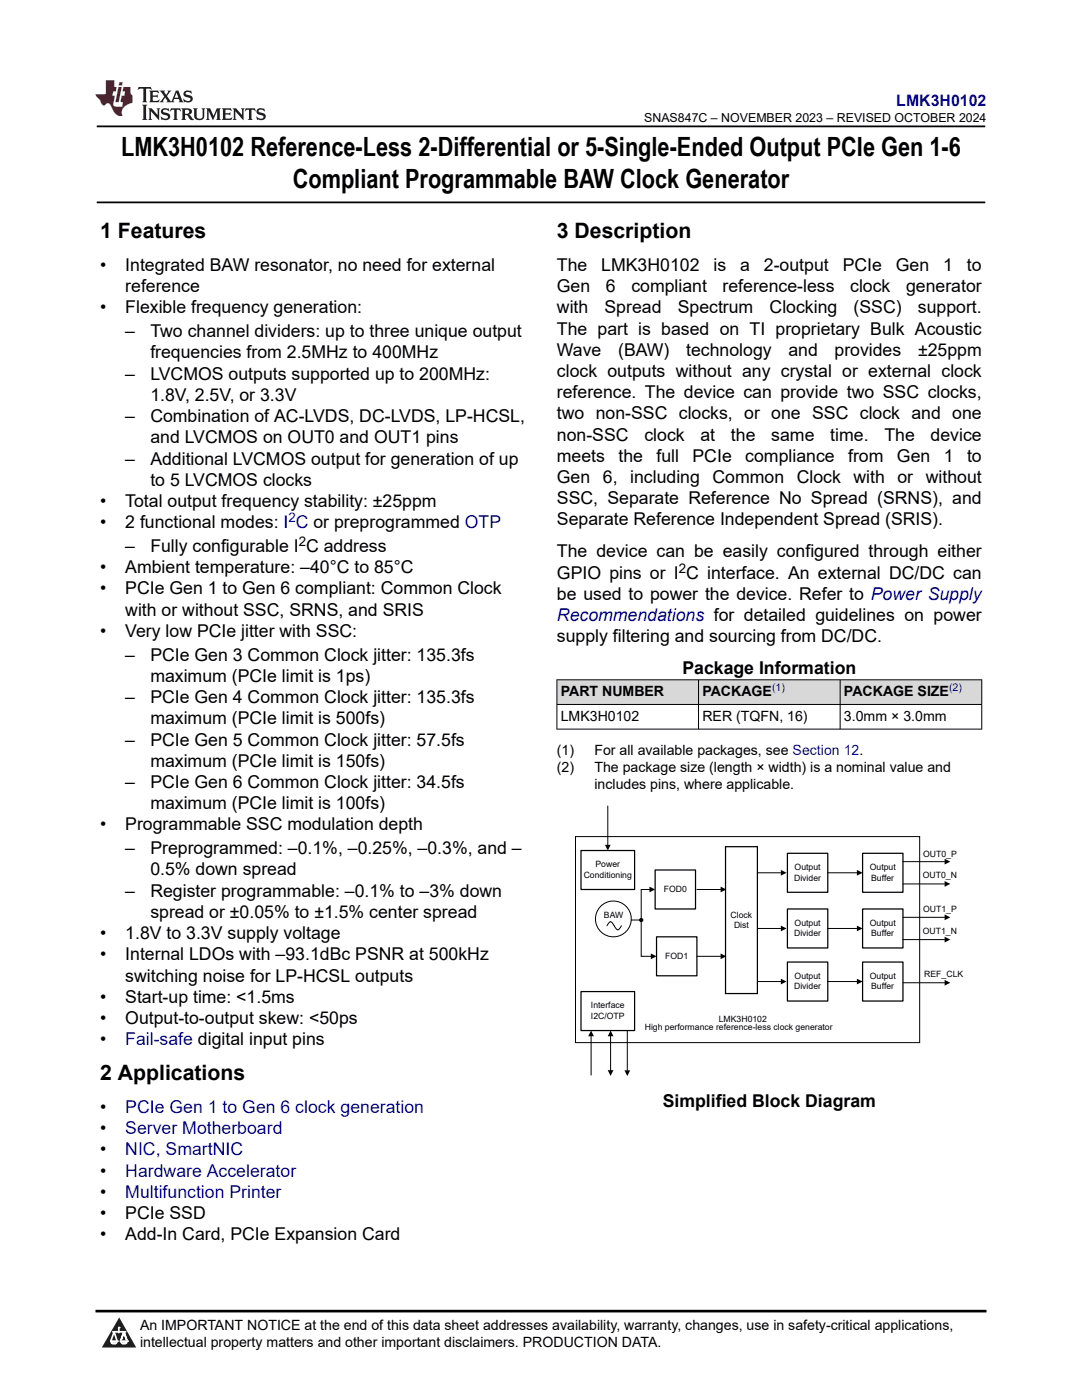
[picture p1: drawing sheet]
<svg xmlns="http://www.w3.org/2000/svg" width="216mm" height="279mm" viewBox="0 0 216 279" stroke-linecap="round" stroke-linejoin="round" font-family="sans-serif">
<defs><g id="words">
<g font-size="5.3">
<text x="24.2" y="31.2">LMK3H0102 Reference-Less 2-Differential or 5-Single-Ended Output PCIe Gen 1-6</text>
<text x="58.4" y="37.5">Compliant Programmable BAW Clock Generator</text>
</g>
<g font-size="4.2">
<text x="20" y="47.5">1 Features</text>
<text x="111.1" y="47.5">3 Description</text>
<text x="20" y="215.6">2 Applications</text>
</g>
<g font-size="3.5">
<text x="20" y="54.1">•</text>
<text x="25" y="54.1">Integrated BAW resonator, no need for external</text>
<text x="25" y="58.3">reference</text>
<text x="111.1" y="54.1">The</text>
<text x="111.1" y="58.3">Gen</text>
<text x="120" y="54.1">LMK3H0102</text>
<text x="120.9" y="58.3">6</text>
<text x="126" y="58.3">compliant</text>
<text x="142.4" y="54.1">is</text>
<text x="144.2" y="58.3">reference-less</text>
<text x="147.7" y="54.1">a</text>
<text x="152.4" y="54.1">2-output</text>
<text x="168.1" y="54.1">PCIe</text>
<text x="169.6" y="58.3">clock</text>
<text x="178.8" y="54.1">Gen</text>
<text x="180.8" y="58.3">generator</text>
<text x="188.2" y="54.1">1</text>
<text x="192.9" y="54.1">to</text>
<text x="20" y="62.5">•</text>
<text x="25" y="62.5">Flexible frequency generation:</text>
<text x="111.1" y="62.5">with</text>
<text x="120.6" y="62.5">Spread</text>
<text x="135.2" y="62.5">Spectrum</text>
<text x="153.6" y="62.5">Clocking</text>
<text x="170.3" y="62.5">(SSC)</text>
<text x="183.1" y="62.5">support.</text>
<text x="25" y="67.3">–</text>
<text x="30" y="67.3">Two channel dividers: up to three unique output</text>
<text x="30" y="71.5">frequencies from 2.5MHz to 400MHz</text>
<text x="111.1" y="71">Wave</text>
<text x="111.1" y="66.8">The part is based on TI proprietary Bulk Acoustic</text>
<text x="123.3" y="71">(BAW)</text>
<text x="136.9" y="71">technology</text>
<text x="157.3" y="71">and</text>
<text x="166.5" y="71">provides</text>
<text x="183.2" y="71">±25ppm</text>
<text x="25" y="75.8">–</text>
<text x="30" y="75.8">LVCMOS outputs supported up to 200MHz:</text>
<text x="111.1" y="75.2">clock outputs without any crystal or external clock</text>
<text x="30" y="80">1.8V, 2.5V, or 3.3V</text>
<text x="111.1" y="79.5">reference. The device can provide two SSC clocks,</text>
<text x="111.1" y="83.7">two non-SSC clocks, or one SSC clock and one</text>
<text x="25" y="84.2">–</text>
<text x="30" y="84.2">Combination of AC-LVDS, DC-LVDS, LP-HCSL,</text>
<text x="30" y="88.5">and LVCMOS on OUT0 and OUT1 pins</text>
<text x="111.1" y="87.9">non-SSC</text>
<text x="128.6" y="87.9">clock</text>
<text x="139.8" y="87.9">at</text>
<text x="145.9" y="87.9">the</text>
<text x="153.9" y="87.9">same</text>
<text x="165.7" y="87.9">time.</text>
<text x="176.5" y="87.9">The</text>
<text x="185.7" y="87.9">device</text>
<text x="25" y="92.7">–</text>
<text x="30" y="92.7">Additional LVCMOS output for generation of up</text>
<text x="111.1" y="92.2">meets</text>
<text x="123.4" y="92.2">the</text>
<text x="131" y="92.2">full</text>
<text x="138.2" y="92.2">PCIe</text>
<text x="148.7" y="92.2">compliance</text>
<text x="169.2" y="92.2">from</text>
<text x="179" y="92.2">Gen</text>
<text x="188.3" y="92.2">1</text>
<text x="193" y="92.2">to</text>
<text x="20" y="101.2">•</text>
<text x="25" y="101.2">Total output frequency stability: ±25ppm</text>
<text x="30" y="96.9">to 5 LVCMOS clocks</text>
<text x="111.1" y="96.4">Gen</text>
<text x="111.1" y="100.6">SSC, Separate Reference No Spread (SRNS), and</text>
<text x="120.3" y="96.4">6,</text>
<text x="125.7" y="96.4">including</text>
<text x="142.2" y="96.4">Common</text>
<text x="159" y="96.4">Clock</text>
<text x="170.3" y="96.4">with</text>
<text x="179.1" y="96.4">or without</text>
<text x="20" y="105.4">•</text>
<text x="25" y="105.4">2 functional modes: I C or preprogrammed OTP</text>
<text x="111.1" y="104.9">Separate Reference Independent Spread (SRIS).</text>
<text x="25" y="110.2">–</text>
<text x="30" y="110.2">Fully configurable I C address</text>
<text x="111.1" y="111.2">The device can be easily configured through either</text>
<text x="20" y="114.4">•</text>
<text x="20" y="118.6">•</text>
<text x="25" y="114.4">Ambient temperature: –40°C to 85°C</text>
<text x="25" y="118.6">PCIe Gen 1 to Gen 6 compliant: Common Clock</text>
<text x="111.1" y="115.5">GPIO pins or I C interface. An external DC/DC can</text>
<text x="111.1" y="119.7">be used to power the device. Refer to Power Supply</text>
<text x="25" y="122.9">with or without SSC, SRNS, and SRIS</text>
<text x="20" y="127.1">•</text>
<text x="25" y="127.1">Very low PCIe jitter with SSC:</text>
<text x="25" y="131.9">–</text>
<text x="30" y="131.9">PCIe Gen 3 Common Clock jitter: 135.3fs</text>
<text x="111.1" y="128.2">supply filtering and sourcing from DC/DC.</text>
<text x="30" y="136.1">maximum (PCIe limit is 1ps)</text>
<text x="136.2" y="134.5">Package Information</text>
<text x="25" y="140.3">–</text>
<text x="30" y="140.3">PCIe Gen 4 Common Clock jitter: 135.3fs</text>
<text x="25" y="148.8">–</text>
<text x="30" y="144.6">maximum (PCIe limit is 500fs)</text>
<text x="30" y="148.8">PCIe Gen 5 Common Clock jitter: 57.5fs</text>
<text x="30" y="153">maximum (PCIe limit is 150fs)</text>
<text x="25" y="157.3">–</text>
<text x="30" y="157.3">PCIe Gen 6 Common Clock jitter: 34.5fs</text>
<text x="30" y="161.5">maximum (PCIe limit is 100fs)</text>
<text x="20" y="165.7">•</text>
<text x="25" y="165.7">Programmable SSC modulation depth</text>
<text x="25" y="170.5">–</text>
<text x="30" y="170.5">Preprogrammed: –0.1%, –0.25%, –0.3%, and –</text>
<text x="25" y="179">–</text>
<text x="30" y="174.7">0.5% down spread</text>
<text x="30" y="179">Register programmable: –0.1% to –3% down</text>
<text x="30" y="183.2">spread or ±0.05% to ±1.5% center spread</text>
<text x="20" y="187.4">•</text>
<text x="20" y="191.7">•</text>
<text x="25" y="187.4">1.8V to 3.3V supply voltage</text>
<text x="25" y="191.7">Internal LDOs with –93.1dBc PSNR at 500kHz</text>
<text x="25" y="195.9">switching noise for LP-HCSL outputs</text>
<text x="20" y="200.1">•</text>
<text x="25" y="200.1">Start-up time: &lt;1.5ms</text>
<text x="20" y="204.4">•</text>
<text x="20" y="208.6">•</text>
<text x="25" y="204.4">Output-to-output skew: &lt;50ps</text>
<text x="132.2" y="220.9">Simplified Block Diagram</text>
<text x="20" y="222.1">•</text>
<text x="20" y="226.4">•</text>
<text x="20" y="230.6">•</text>
<text x="20" y="234.8">•</text>
<text x="20" y="239.1">•</text>
<text x="20" y="243.3">•</text>
<text x="25" y="243.3">PCIe SSD</text>
<text x="20" y="247.5">•</text>
<text x="25" y="247.5">Add-In Card, PCIe Expansion Card</text>
</g>
<g font-size="3.5" fill="#00f">
<text x="111.1" y="123.9">Recommendations for detailed guidelines on power</text>
<text x="25" y="208.6">Fail-safe digital input pins</text>
<text x="25" y="222.1">PCIe Gen 1 to Gen 6 clock generation</text>
<text x="25" y="226.4">Server Motherboard</text>
<text x="25" y="230.6">NIC, SmartNIC</text>
<text x="25" y="234.8">Hardware Accelerator</text>
<text x="25" y="239.1">Multifunction Printer</text>
</g>
<text font-size="3.2" fill="#00f" x="178.9" y="21.1">LMK3H0102</text>
<g font-size="2.8">
<text x="111.9" y="138.9">PART NUMBER</text>
<text x="111.9" y="143.9">LMK3H0102</text>
<text x="140.2" y="138.9">PACKAGE</text>
<text x="140.2" y="143.9">RER (TQFN, 16)</text>
<text x="168.4" y="138.9">PACKAGE SIZE</text>
<text x="168.4" y="143.9">3.0mm × 3.0mm</text>
<text x="111.1" y="150.7">(1)</text>
<text x="111.1" y="154.1">(2)</text>
<text x="118.6" y="150.7">For all available packages, see Section 12.</text>
<text x="118.6" y="154.1">The package size (length × width) is a nominal value and</text>
<text x="118.6" y="157.4">includes pins, where applicable.</text>
<text x="27.9" y="265.5">An IMPORTANT NOTICE at the end of this data sheet addresses availability, warranty, changes, use in safety-critical applications,</text>
<text x="27.9" y="268.9">intellectual property matters and other important disclaimers. PRODUCTION DATA.</text>
</g>
<text font-size="2.6" fill="#00f" x="57.6" y="104.2">2</text>
<g font-size="2.6">
<text x="59.6" y="109">2</text>
<text x="135.5" y="114.3">2</text>
</g>
<text font-size="2.5" x="128.5" y="24.3">SNAS847C – NOVEMBER 2023 – REVISED OCTOBER 2024</text>
<g font-size="2.1" fill="#00f">
<text x="154.1" y="138">(1)</text>
<text x="189.4" y="138">(2)</text>
</g>
<g font-size="1.7">
<text x="118.8" y="173.1">Power</text>
<text x="158.6" y="173.7">Output</text>
<text x="173.6" y="173.7">Output</text>
<text x="184.2" y="171">OUT0_P</text>
<text x="116.5" y="175.2">Conditioning</text>
<text x="132.4" y="178">FOD0</text>
<text x="158.5" y="175.7">Divider</text>
<text x="173.8" y="175.7">Buffer</text>
<text x="184.1" y="175.3">OUT0_N</text>
<text x="120.5" y="183.2">BAW</text>
<text x="145.8" y="183.1">Clock</text>
<text x="146.5" y="185.2">Dist</text>
<text x="158.6" y="184.8">Output</text>
<text x="173.6" y="184.8">Output</text>
<text x="184.2" y="182.1">OUT1_P</text>
<text x="132.7" y="191.4">FOD1</text>
<text x="158.5" y="186.9">Divider</text>
<text x="173.8" y="186.9">Buffer</text>
<text x="184.1" y="186.4">OUT1_N</text>
<text x="158.5" y="197.4">Divider</text>
<text x="158.6" y="195.4">Output</text>
<text x="173.6" y="195.4">Output</text>
<text x="173.8" y="197.4">Buffer</text>
<text x="184.4" y="195">REF_CLK</text>
<text x="117.9" y="201.3">Interface</text>
<text x="117.9" y="203.3">I2C/OTP</text>
<text x="143.4" y="203.9">LMK3H0102</text>
<text x="128.7" y="205.6">High performance reference-less clock generator</text>
</g>
</g></defs>
<path d="M19.3 25.2h177.3M19.3 40.4h177.3" fill="none" stroke="#000" stroke-width=".35"/>
<g fill="#d8d8d8">
<path d="M111.1 135.7h84.8v4.9h-84.8z" fill-rule="evenodd"/>
<path d="M111.2 135.7h28.1v4.8h-28.1z" fill-rule="evenodd"/>
<path d="M139.4 135.7h28.2v4.8h-28.2z" fill-rule="evenodd"/>
<path d="M167.7 135.7h28.1v4.8h-28.1z" fill-rule="evenodd"/>
</g>
<path d="M111.1 135.7h84.9M111.1 135.6v10M139.4 135.6v10M167.6 135.6v10M195.9 135.6v10M111.1 140.6h84.9M111.1 145.5h84.9" fill="none" stroke="#000" stroke-width=".2"/>
<path d="M114.8 167h68.7v41.1h-68.7z" fill-rule="evenodd" fill="#fff"/>
<path d="M114.8 167h68.7v41.1h-68.7z" fill="none" stroke="#000" stroke-width=".2"/>
<path d="M131 187h8.1v7.7h-8.1z" fill-rule="evenodd" fill="#fff"/>
<path d="M131 187h8.1v7.7h-8.1z" fill="none" stroke="#000" stroke-width=".25"/>
<circle cx="122.4" cy="183.4" r="3.6" fill="#fff"/>
<g fill="none" stroke="#000" stroke-width=".2">
<path d="M121.1 184.8l.7-.8a3.1 3.1 0 0 1 1.2 1.4l.5 .1 .5-.7"/>
<circle cx="122.4" cy="183.4" r="3.6"/>
</g>
<g fill="#fff">
<path d="M120.5 181.8h4v1.7h-4z" fill-rule="evenodd"/>
<path d="M130.7 173.6h8.1v7.8h-8.1z" fill-rule="evenodd"/>
</g>
<path d="M130.7 173.6h8.1v7.8h-8.1z" fill="none" stroke="#000" stroke-width=".25"/>
<path d="M144.8 169h6.3v29.3h-6.3z" fill-rule="evenodd" fill="#fff"/>
<path d="M144.8 169h6.3v29.3h-6.3z" fill="none" stroke="#000" stroke-width=".25"/>
<path d="M129.6 177.5h-1.7v13.4h2M139.1 177.5h4.7M126 183.6h1.9M139.1 190.9h4.7" fill="none" stroke="#000" stroke-width=".2"/>
<path d="M129.6 176.9l1.1 .6-1.1 .6zM143.8 176.9l1.1 .6-1.1 .6zM129.9 190.3l1.1 .6-1.1 .5zM143.8 190.3l1.1 .6-1.1 .5z" fill="#000"/>
<path d="M172.1 170.3h8.1v7.8h-8.1z" fill-rule="evenodd" fill="#fff"/>
<path d="M172.1 170.3h8.1v7.8h-8.1z" fill="none" stroke="#000" stroke-width=".25"/>
<path d="M151.2 174.2h4.6M180.2 172h8.3" fill="none" stroke="#000" stroke-width=".2"/>
<path d="M155.8 173.6l1.1 .6-1.1 .6zM188.5 171.4l1.1 .6-1.1 .5z" fill="#000"/>
<path d="M115.9 169.7h10.7v7.8h-10.7z" fill-rule="evenodd" fill="#fff"/>
<path d="M115.9 169.7h10.7v7.8h-10.7z" fill="none" stroke="#000" stroke-width=".25"/>
<path d="M115.9 197.9h10.7v7.8h-10.7z" fill-rule="evenodd" fill="#fff"/>
<path d="M115.9 197.9h10.7v7.8h-10.7z" fill="none" stroke="#000" stroke-width=".25"/>
<path d="M157.1 170.3h8.1v7.8h-8.1z" fill-rule="evenodd" fill="#fff"/>
<path d="M157.1 170.3h8.1v7.8h-8.1z" fill="none" stroke="#000" stroke-width=".25"/>
<path d="M121.3 160.8v7.8M165.2 174.2h5.8M180.2 176.4h8.3M117.9 206.8v7.8M121.8 206.8v6.9M125.2 205.7v7.9" fill="none" stroke="#000" stroke-width=".2"/>
<path d="M120.7 168.6h1.1l-.5 1.1zM171 173.6l1.1 .6-1.1 .6zM188.5 175.8l1.1 .6-1.1 .6zM117.9 205.7l.6 1.1h-1.1zM121.8 205.7l.6 1.1h-1.1zM121.3 213.6h1.1l-.6 1.1zM124.6 213.6h1.1l-.5 1.1z" fill="#000"/>
<path d="M172.1 181.4h8.1v7.8h-8.1z" fill-rule="evenodd" fill="#fff"/>
<path d="M172.1 181.4h8.1v7.8h-8.1z" fill="none" stroke="#000" stroke-width=".25"/>
<path d="M151.2 185.3h4.6M180.2 183.1h8.3" fill="none" stroke="#000" stroke-width=".2"/>
<path d="M155.8 184.7l1.1 .6-1.1 .6zM188.5 182.5l1.1 .6-1.1 .5z" fill="#000"/>
<path d="M157.1 181.4h8.1v7.8h-8.1z" fill-rule="evenodd" fill="#fff"/>
<path d="M157.1 181.4h8.1v7.8h-8.1z" fill="none" stroke="#000" stroke-width=".25"/>
<path d="M165.2 185.3h5.8M180.2 187.5h8.3" fill="none" stroke="#000" stroke-width=".2"/>
<path d="M171 184.7l1.1 .6-1.1 .6zM188.5 187l1.1 .5-1.1 .6z" fill="#000"/>
<path d="M172.1 192h8.1v7.8h-8.1z" fill-rule="evenodd" fill="#fff"/>
<path d="M172.1 192h8.1v7.8h-8.1z" fill="none" stroke="#000" stroke-width=".25"/>
<path d="M151.2 195.9h4.6M180.2 196.1h8.3" fill="none" stroke="#000" stroke-width=".2"/>
<path d="M155.8 195.3l1.1 .6-1.1 .6zM188.5 195.6l1.1 .5-1.1 .6z" fill="#000"/>
<path d="M157.1 192h8.1v7.8h-8.1z" fill-rule="evenodd" fill="#fff"/>
<path d="M157.1 192h8.1v7.8h-8.1z" fill="none" stroke="#000" stroke-width=".25"/>
<path d="M127.7 183.6h.2M165.2 195.9h5.8" fill="none" stroke="#000" stroke-width=".2"/>
<g fill="#000">
<path d="M171 195.3l1.1 .6-1.1 .6z"/>
<circle cx="127.9" cy="183.6" r=".43"/>
</g>
<path d="M0 0h215.9v23.8h-215.9z" fill-rule="evenodd" fill="#fff"/>
<path d="M27.7 17.4l-.2 .6 .5-.3h.6v.2v2.1l-.2 .4h1l-.2-.4v-2.1v-.2h.5l.5 .3-.1-.6zM29.8 18.1l.2 .4v1.5l-.2 .4h1.9l.1-.6a1.08 1.08 0 0 1-1.3 .2v-.7h.6l.4 .2v-.6l-.4 .2h-.6v-.6l.2-.1a1 1 0 0 1 1 .2l-.1-.5zM31.8 18.1l1 1.1-1 1.2h.9l-.2-.2 .4-.7 .5 .7-.2 .2h1.6l-.2-.2 .1-.4h1l.1 .4-.1 .2h.9l-.2-.3-.8-2h-.5l-1 2.2-.8-1.1 .9-1.1h-.8l.2 .2-.5 .7-.3-.7 .1-.2zM35.2 18.5l.4 1h-.8zM36.8 18.2a.65 .65 0 0 0-.2 .8 .65 .65 0 0 0 .6 .4l.7 .2 .1 .2a.79 .79 0 0 1-.7 .4 .79 .79 0 0 1-.7-.5l.1 .7 .2-.1a.93 .93 0 0 0 1.1 .1 .93 .93 0 0 0 .4-1 1.46 1.46 0 0 0-1.2-.6l-.1-.3a1.09 1.09 0 0 1 1.2 .2l-.2-.6-.1 .1-.6-.2zM28.4 20.9l.2 .4v2.3l-.2 .3h1l-.2-.3v-2.3l.2-.4zM29.6 21.6l.2 .4v1.6l-.2 .3h.8l-.3-.3v-1.4l1.7 1.8v-2l.2-.4h-.8l.2 .2 .1 1.1-1.2-1.3zM32.3 21.8a.65 .65 0 0 0-.2 .7 .65 .65 0 0 0 .7 .4l.6 .2 .1 .2a.79 .79 0 0 1-.7 .4 .79 .79 0 0 1-.7-.5l.1 .7 .2-.1a.93 .93 0 0 0 1.1 .1 .93 .93 0 0 0 .4-.9 1.46 1.46 0 0 0-1.2-.6l-.1-.4a1.09 1.09 0 0 1 1.2 .2l-.2-.6-.1 .1-.6-.1zM34.1 21.6l-.1 .7a.63 .63 0 0 1 .7-.4l.1 1.7-.3 .3h1l-.2-.3v-1.7a.66 .66 0 0 1 .8 .4l-.1-.7zM36.2 21.6l.2 .4v1.6l-.2 .3h.9l-.2-.2v-.7h.5l.1 .2a.79 .79 0 0 0 1.2 .6l-1-.9a.61 .61 0 0 0 .6-.6 .61 .61 0 0 0-.5-.6zM36.9 21.9h.2a.47 .47 0 0 1 .5 .1 .47 .47 0 0 1 .1 .5l-.2 .2h-.6zM38.5 21.6l.2 .2a2.27 2.27 0 0 0 .4 2 1.04 1.04 0 0 0 1.7-.7v-1.3l.2-.2h-.8l.2 .4v1.1a.6 .6 0 0 1-.6 .6 .6 .6 0 0 1-.6-.6v-1.1l.3-.4zM41.1 21.6l.2 .4v1.6l-.2 .3h.7l-.2-.3v-1.5l.9 1.9 .8-1.9v1.5l-.2 .3h1l-.3-.3v-1.6l.3-.4h-.8l-.7 1.5-.7-1.5zM44.3 21.6l.2 .4v1.6l-.2 .3h1.9l.1-.5a1.09 1.09 0 0 1-1.3 .1v-.6h.6l.4 .1v-.6l-.4 .2h-.6v-.6l.2-.1a1.01 1.01 0 0 1 1 .3l-.1-.6zM46.4 21.6l.3 .4v1.6l-.3 .3h.8l-.2-.3v-1.4l1.6 1.8v-2l.2-.4h-.7l.2 .2v1.1l-1.2-1.3zM49 21.6l-.1 .7a.63 .63 0 0 1 .8-.4v1.7l-.3 .3h1l-.2-.3v-1.7a.66 .66 0 0 1 .8 .4l-.1-.7zM51.4 21.8a.65 .65 0 0 0-.2 .7 .65 .65 0 0 0 .6 .4l.6 .2 .2 .2a.79 .79 0 0 1-.8 .4 .79 .79 0 0 1-.6-.5l.1 .7 .2-.1a.93 .93 0 0 0 1 .1 .93 .93 0 0 0 .5-.9 1.46 1.46 0 0 0-1.3-.6l-.1-.4a1.09 1.09 0 0 1 1.3 .2l-.2-.6-.2 .1-.5-.1z" fill="#231f20"/>
<path d="M21.1 16v2.8h-2.1l.1 .3 .9 1a.95 .95 0 0 0 .9 .9 .59 .59 0 0 1 .6-.4 .59 .59 0 0 1 .5 .4l.4 .8a1.59 1.59 0 0 0 2.1 1.3 1.61 1.61 0 0 1 1-2.2l1-.4-.1-1.5a1.59 1.59 0 0 1-.4-1.6h-1.4l-.2 .9h.5l-.1 .8h-.5l-.2 1v.2l.4 .1-.2 .9h-.6a.73 .73 0 0 1-1.1-.7l.3-1.5h-.5l.2-.8h.5l.2-.9h-.5v-1.4zM23.6 17.4l-.6 3h.7l.6-3zM23.8 16.4l-.1 .7h.7l.1-.7z" fill="#ed1c24"/>
<path d="M0 261.4h215.9v18h-215.9z" fill-rule="evenodd" fill="#fff"/>
<path d="M23.8 262.9l3.4 6h-6.9z" fill="#231f20"/>
<path d="M22.1 267.7h1.3l-.4 .5h-.3a.55 .55 0 0 1-.6-.5z" fill-rule="evenodd" fill="#fff"/>
<path d="M22.1 267.7h1.3l-.4 .5h-.3a.55 .55 0 0 1-.6-.5z" fill="none" stroke="#231f20" stroke-width=".34"/>
<path d="M22.1 267.7h1.3l-.4 .5h-.5zM23.7 265.9h.1M23.7 264.9v1z" fill="none" stroke="#fff" stroke-width=".34"/>
<circle cx="23.7" cy="264.9" r=".17" fill="#fff"/>
<path d="M22.6 265.8h.1M22.6 265.8h2.3z" fill="none" stroke="#fff" stroke-width=".34"/>
<circle cx="24.9" cy="265.8" r=".17" fill="#fff"/>
<path d="M24 267.7h.1" fill="none" stroke="#fff" stroke-width=".34"/>
<path d="M24.7 265.8l-.7 1.9z" fill="#fff"/>
<path d="M24.7 265.8l-.7 1.9z" fill="none" stroke="#fff" stroke-width=".34"/>
<path d="M24.7 265.8l.7 1.9z" fill="#fff"/>
<path d="M24.7 265.8l.7 1.9zM25.3 267.7h.1" fill="none" stroke="#fff" stroke-width=".34"/>
<circle cx="22.1" cy="267.7" r=".17" fill="#fff"/>
<path d="M22.8 265.8l-.7 1.9zM22.8 265.8l.6 1.9z" fill="none" stroke="#fff" stroke-width=".34"/>
<circle cx="23.4" cy="267.7" r=".17" fill="#fff"/>
<path d="M24.1 267.7h1.3a.65 .65 0 0 1-.6 .5 .65 .65 0 0 1-.7-.5z" fill-rule="evenodd" fill="#fff"/>
<path d="M24.1 267.7h1.3a.65 .65 0 0 1-.6 .5 .65 .65 0 0 1-.7-.5z" fill="none" stroke="#231f20" stroke-width=".34"/>
<path d="M24 267.7h.1M24.1 267.7h1.3l-.4 .5h-.5z" fill="none" stroke="#fff" stroke-width=".34"/>
<circle cx="25.4" cy="267.7" r=".17" fill="#fff"/>
<path d="M19 261.7h177.8" fill="none" stroke="#000" stroke-width=".53"/>
<use href="#words"/>
</svg>
